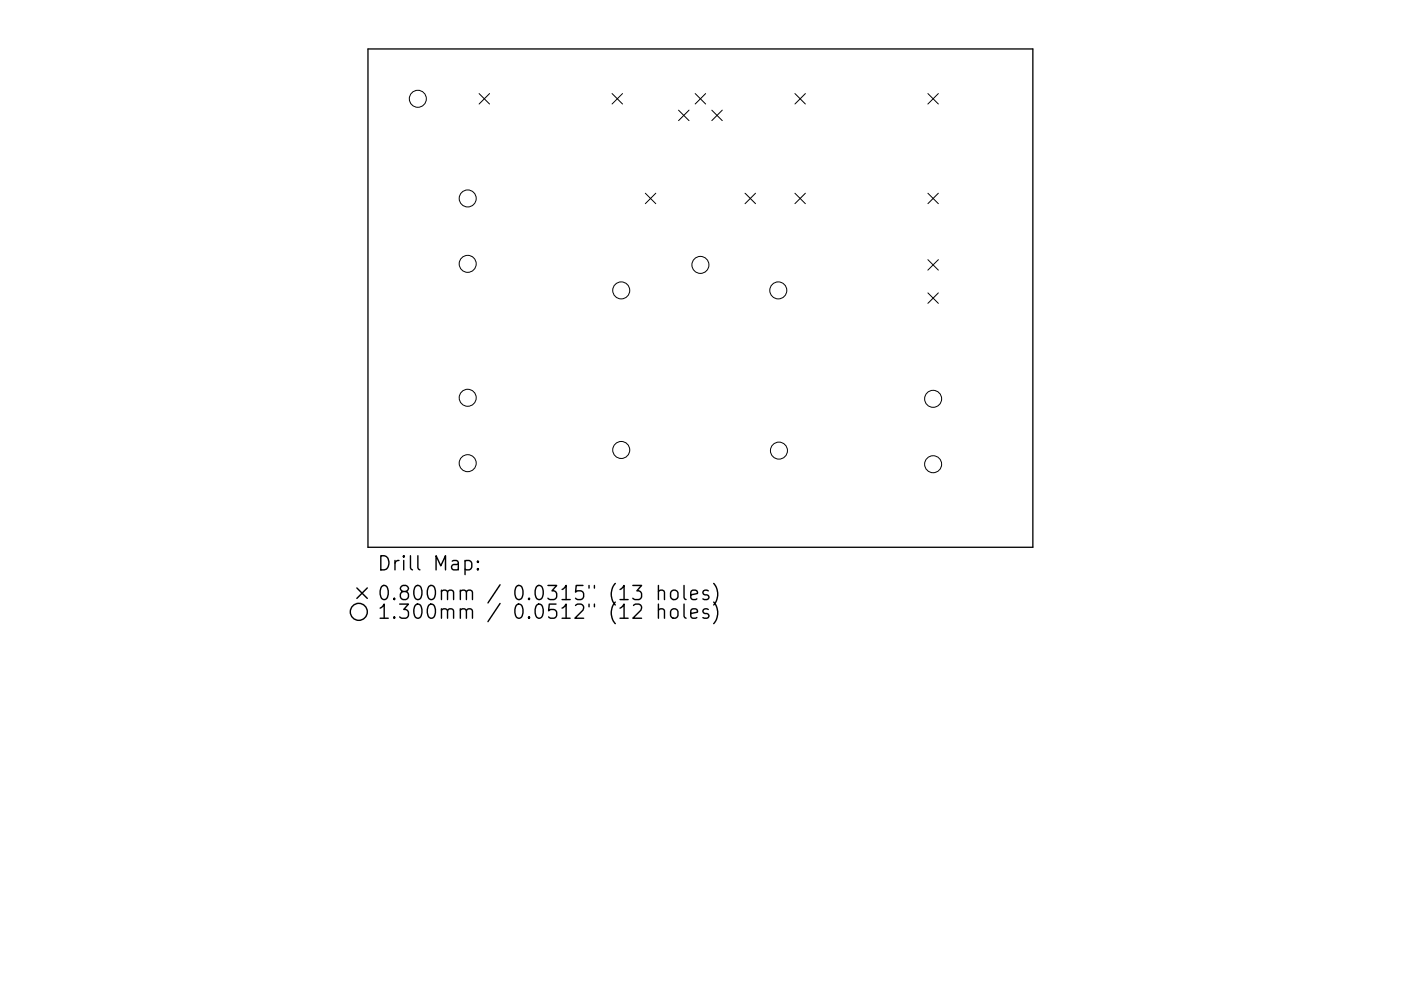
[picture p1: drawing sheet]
<svg xmlns="http://www.w3.org/2000/svg" width="297mm" height="210mm" viewBox="0 0 297 210" stroke-linecap="round" stroke-linejoin="round" font-family="sans-serif">
<defs><g id="words">
<g font-size="4.2">
<text x="79.9" y="121.1">Drill Map:</text>
<text x="79.9" y="127.4">0.800mm / 0.0315&quot; (13 holes)</text>
<text x="79.9" y="131.3">1.300mm / 0.0512&quot; (12 holes)</text>
</g>
</g></defs>
<path d="M78 10.4h141v105.7h-141z" fill="none" stroke="#000" stroke-width=".28"/>
<g fill="none" stroke="#000" stroke-width=".21">
<path d="M101.6 19.8l2.2 2.3M103.8 19.8l-2.2 2.3M129.8 19.8l2.2 2.3M132 19.8l-2.2 2.3M147.4 19.8l2.2 2.3M149.6 19.8l-2.2 2.3M168.5 19.8l2.3 2.3M170.8 19.8l-2.3 2.3M196.7 19.8l2.3 2.3M199 19.8l-2.3 2.3M143.9 23.4l2.2 2.2M146.1 23.4l-2.2 2.2"/>
<path d="M150.9 23.4l2.2 2.2M153.1 23.4l-2.2 2.2M136.8 41l2.2 2.2M139 41l-2.2 2.2M158 41l2.2 2.2M160.2 41l-2.2 2.2M168.5 41l2.3 2.2M170.8 41l-2.3 2.2M196.7 41l2.3 2.2M196.7 55.1l2.3 2.2M199 41l-2.3 2.2M199 55.1l-2.3 2.2"/>
<path d="M196.7 62.1l2.3 2.3M199 62.1l-2.3 2.3"/>
<circle cx="88.6" cy="21" r="1.8"/>
<circle cx="99.2" cy="42.1" r="1.8"/>
<circle cx="99.2" cy="56" r="1.8"/>
<circle cx="148.5" cy="56.2" r="1.8"/>
<circle cx="131.7" cy="61.6" r="1.8"/>
<circle cx="165" cy="61.6" r="1.8"/>
<circle cx="99.2" cy="98.3" r="1.8"/>
<circle cx="99.2" cy="84.4" r="1.8"/>
<circle cx="131.7" cy="95.5" r="1.8"/>
<circle cx="165.2" cy="95.6" r="1.8"/>
<circle cx="197.8" cy="98.5" r="1.8"/>
<circle cx="197.8" cy="84.6" r="1.8"/>
</g>
<g fill="none" stroke="#000" stroke-width=".3">
<path d="M98.6 119.1l.9-.2 .5 .6v.8l-.3 .5-.2 .1-.9-.1M101.3 119.1l.2 .1-.2 .1-.1-.1 .1-.1v.2M75.7 124.7l2.2 2.3M77.9 124.7l-2.2 2.3M101.3 120.6l.2 .2-.2 .1-.1-.1 .1-.2v.3M134.2 124.2h1.8l-1 1.2a.81 .81 0 0 1 1 .5v.7l-.3 .5-.2 .1h-.9l-.4-.3M134.3 128.5l.4-.3h.8a.81 .81 0 0 1 .4 1.3l-1.7 1.7h1.8M139.6 125.5a.74 .74 0 0 1 1.3 .1v1.6M139.6 129.5a.75 .75 0 0 1 1.3 .1v1.6M139.6 124.2v3M139.6 128.2v3M142.3 125.5a.81 .81 0 0 1 .8-.3 .81 .81 0 0 1 .6 .6v.8a.81 .81 0 0 1-.7 .6 .81 .81 0 0 1-.8-.6v-.8z"/>
<path d="M142.3 129.5a.81 .81 0 0 1 .8-.3 .81 .81 0 0 1 .6 .5v.9a.81 .81 0 0 1-.7 .6 .81 .81 0 0 1-.8-.6v-.9zM145 124.2v2.6l.5 .4M145 128.2v2.5l.5 .5M146.5 126.2l1.4-.3-.2-.5-.8-.2-.4 .4v1.2l.1 .3 .3 .1 .8-.1M146.5 130.2l1.4-.3-.2-.6-.8-.1-.4 .4v1.1l.1 .3 .3 .2 .8-.2M150.2 125.4l-.7-.2-.5 .4 .2 .5 1 .3 .1 .2-.1 .5-.3 .1-.9-.1M150.2 129.3l-.7-.1-.5 .4 .2 .4 1 .3 .1 .3-.1 .4-.3 .2-.9-.2M151.3 123.8a3.4 3.4 0 0 1 0 4.6M151.3 127.7a3.4 3.4 0 0 1 0 4.6"/>
<circle cx="76.1" cy="129.8" r="1.8"/>
</g>
<use href="#words"/>
</svg>
